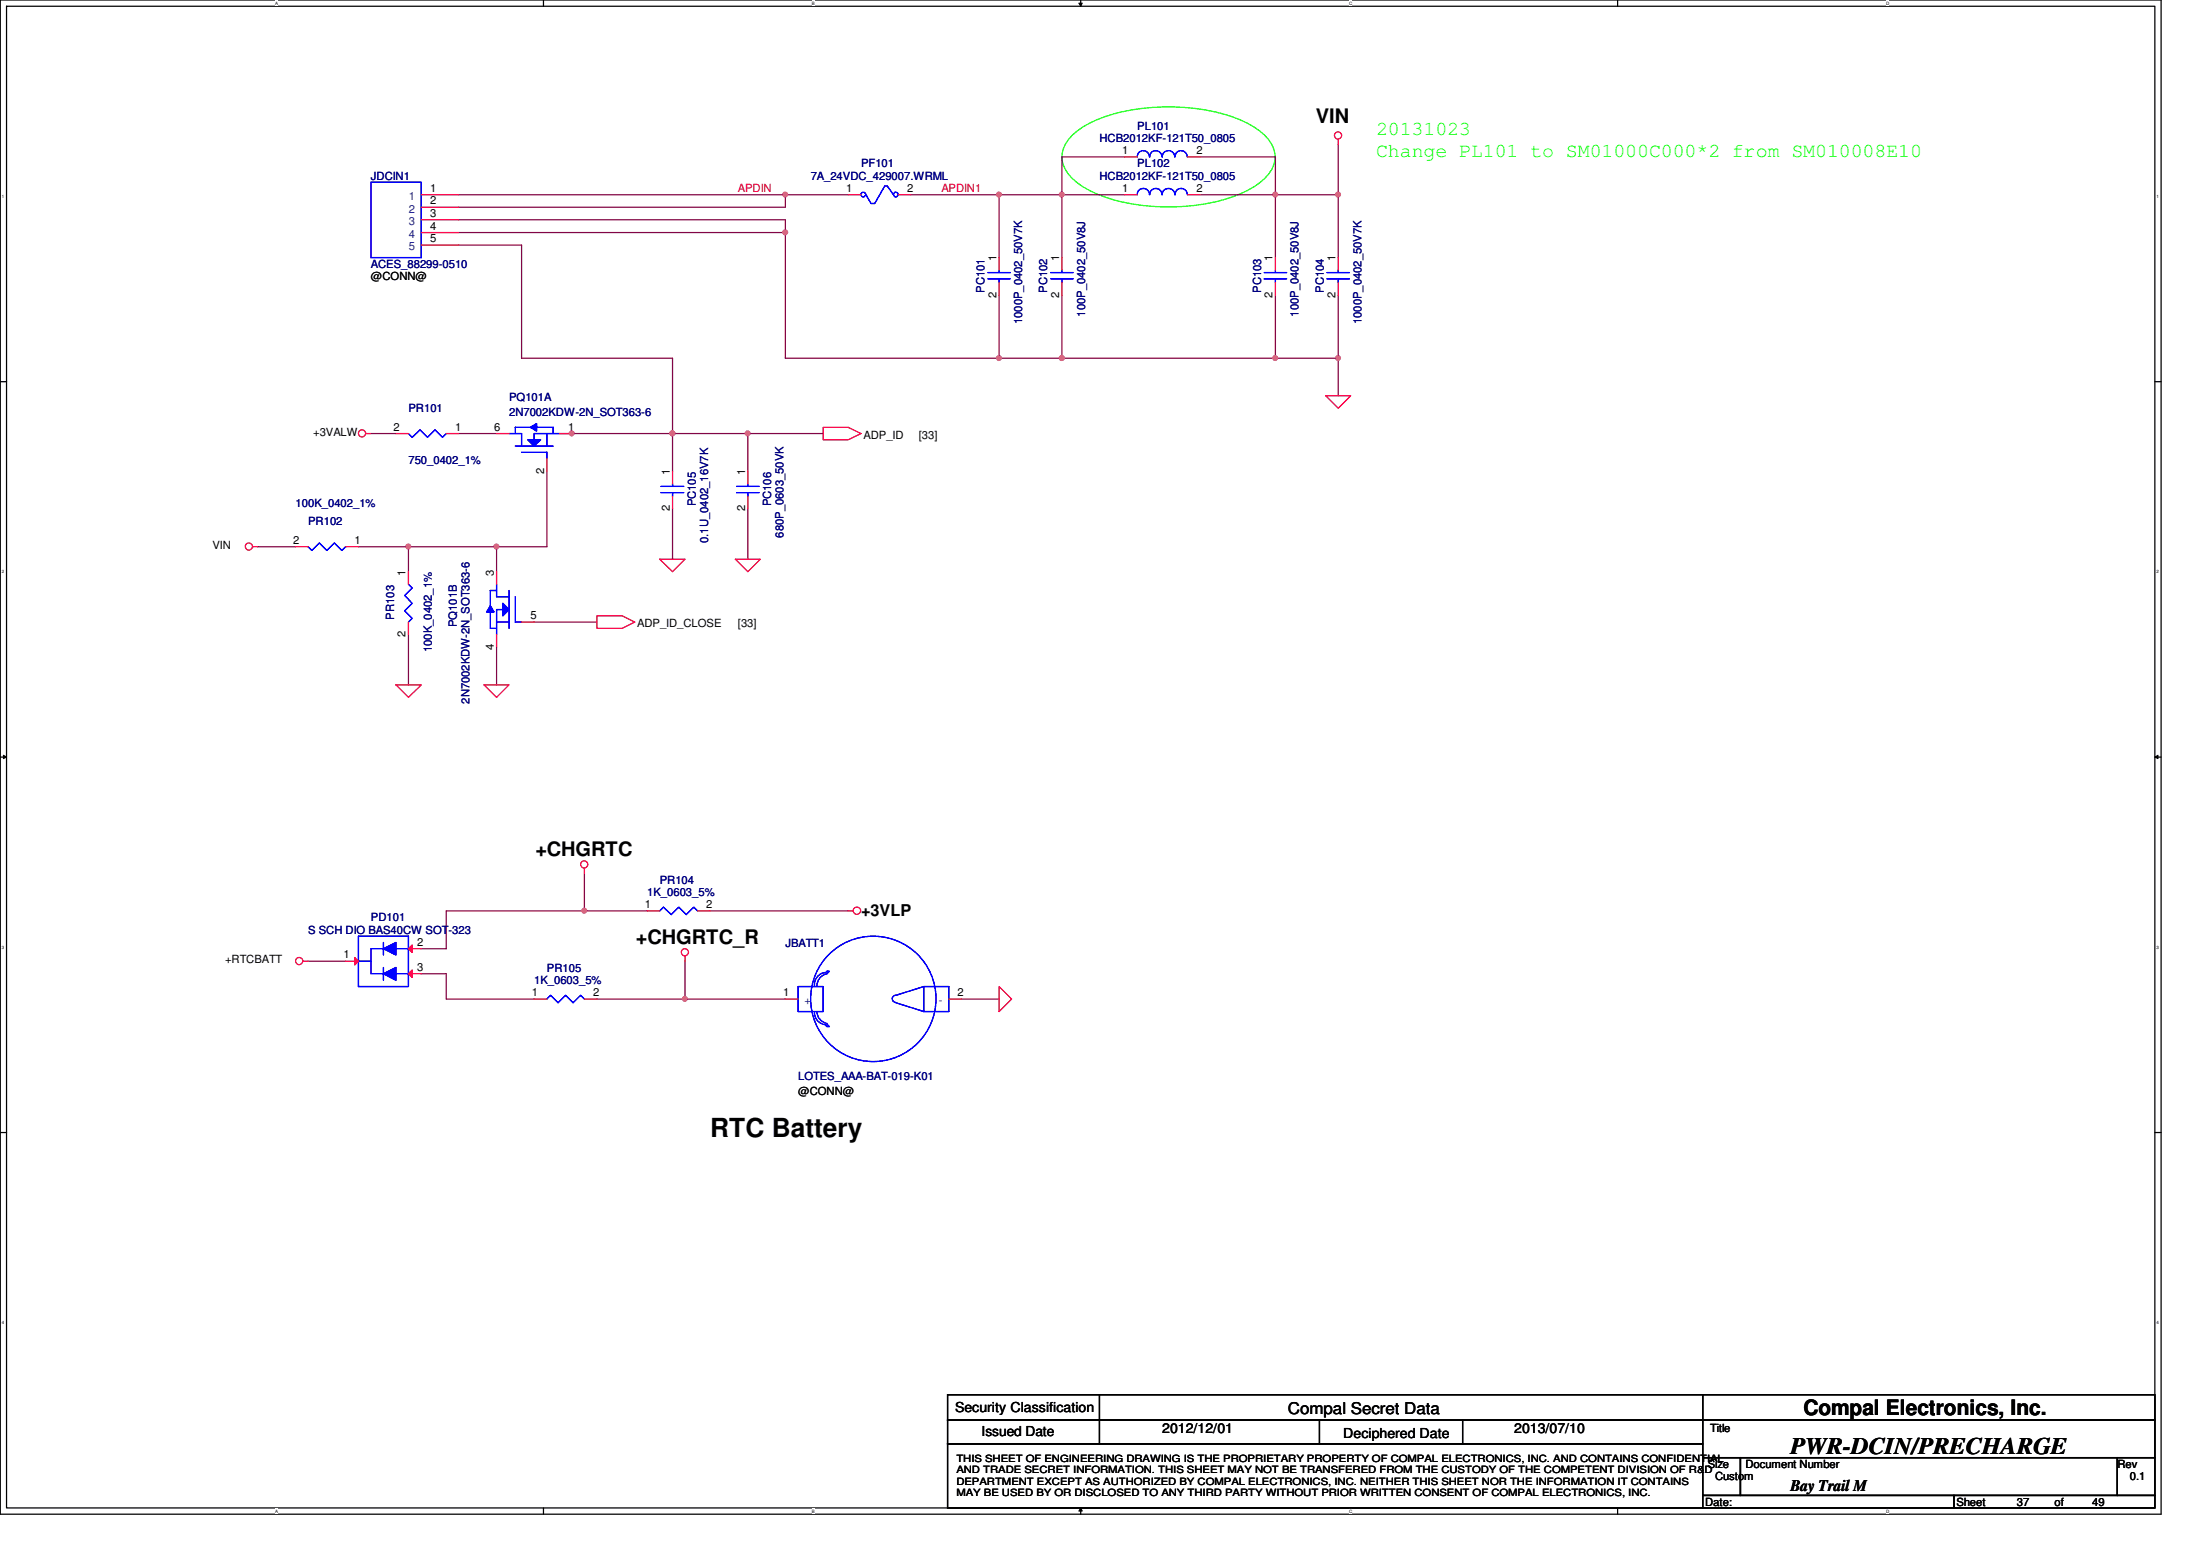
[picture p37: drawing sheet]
<svg xmlns="http://www.w3.org/2000/svg" width="297mm" height="210mm" viewBox="0 0 297 210" stroke-linecap="round" stroke-linejoin="round" font-family="sans-serif">
<defs><g id="words">
<text font-size="3.6" x="96.2" y="153.9">RTC Battery</text>
<text font-size="3.2" x="242.5" y="196.9">PWR-DCIN/PRECHARGE</text>
<text font-size="2.9" x="244.3" y="191.6">Compal Electronics, Inc.</text>
<g font-size="2.7">
<text x="178.2" y="16.7">VIN</text>
<text x="72.5" y="115.9">+CHGRTC</text>
<text x="86.1" y="127.8">+CHGRTC_R</text>
</g>
<g font-size="2.7" fill="#0f0">
<text x="186.4" y="18.3">20131023</text>
<text x="186.4" y="21.3">Change PL101 to SM01000C000*2 from SM010008E10</text>
</g>
<g font-size="2.2">
<text x="116.6" y="124.1">+3VLP</text>
<text x="174.5" y="191.4">Compal Secret Data</text>
<text x="242.5" y="201.9">Bay Trail M</text>
</g>
<g font-size="1.9">
<text x="129.4" y="191.3">Security Classification</text>
<text x="133" y="194.5">Issued Date</text>
<text x="157.4" y="194">2012/12/01</text>
<text x="181.9" y="194.7">Deciphered Date</text>
<text x="205.1" y="194">2013/07/10</text>
</g>
<g font-size="1.5" fill="#000080">
<text x="154" y="17.6">PL101</text>
<text x="116.6" y="22.6">PF101</text>
<text x="148.9" y="19.3">HCB2012KF-121T50_0805</text>
<text x="154" y="22.6">PL102</text>
<text x="50.2" y="24.4">JDCIN1</text>
<text x="109.8" y="24.4">7A_24VDC_429007.WRML</text>
<text x="148.9" y="24.4">HCB2012KF-121T50_0805</text>
<text x="50.2" y="36.3">ACES_88299-0510</text>
<text x="133.3" y="39.7" transform="rotate(-90 133.3 39.7)">PC101</text>
<text x="141.9" y="39.7" transform="rotate(-90 141.9 39.7)">PC102</text>
<text x="170.8" y="39.7" transform="rotate(-90 170.8 39.7)">PC103</text>
<text x="179.3" y="39.7" transform="rotate(-90 179.3 39.7)">PC104</text>
<text x="138.5" y="43.9" transform="rotate(-90 138.5 43.9)">1000P_0402_50V7K</text>
<text x="147" y="42.9" transform="rotate(-90 147 42.9)">100P_0402_50V8J</text>
<text x="175.9" y="42.9" transform="rotate(-90 175.9 42.9)">100P_0402_50V8J</text>
<text x="184.4" y="43.9" transform="rotate(-90 184.4 43.9)">1000P_0402_50V7K</text>
<text x="55.3" y="55.8">PR101</text>
<text x="69" y="54.3">PQ101A</text>
<text x="69" y="56.3">2N7002KDW-2N_SOT363-6</text>
<text x="55.3" y="62.8">750_0402_1%</text>
<text x="40" y="68.6">100K_0402_1%</text>
<text x="41.7" y="71.2">PR102</text>
<text x="94.2" y="68.6" transform="rotate(-90 94.2 68.6)">PC105</text>
<text x="104.4" y="68.6" transform="rotate(-90 104.4 68.6)">PC106</text>
<text x="95.9" y="73.5" transform="rotate(-90 95.9 73.5)">0.1U_0402_16V7K</text>
<text x="106.1" y="72.8" transform="rotate(-90 106.1 72.8)">680P_0603_50VK</text>
<text x="53.4" y="83.9" transform="rotate(-90 53.4 83.9)">PR103</text>
<text x="58.5" y="88.3" transform="rotate(-90 58.5 88.3)">100K_0402_1%</text>
<text x="61.9" y="84.9" transform="rotate(-90 61.9 84.9)">PQ101B</text>
<text x="63.6" y="95.3" transform="rotate(-90 63.6 95.3)">2N7002KDW-2N_SOT363-6</text>
<text x="89.4" y="119.7">PR104</text>
<text x="50.2" y="124.8">PD101</text>
<text x="87.7" y="121.4">1K_0603_5%</text>
<text x="41.7" y="126.5">S SCH DIO BAS40CW SOT-323</text>
<text x="74.1" y="131.6">PR105</text>
<text x="106.4" y="128.2">JBATT1</text>
<text x="72.3" y="133.3">1K_0603_5%</text>
<text x="108.1" y="146.2">LOTES_AAA-BAT-019-K01</text>
</g>
<g font-size="1.5">
<text x="152" y="20.9">1</text>
<text x="162" y="20.9">2</text>
<text x="58.2" y="26">1</text>
<text x="58.2" y="27.7">2</text>
<text x="58.2" y="29.4">3</text>
<text x="114.6" y="26">1</text>
<text x="122.9" y="26">2</text>
<text x="152" y="26">1</text>
<text x="162" y="26">2</text>
<text x="58.2" y="31.1">4</text>
<text x="58.2" y="32.8">5</text>
<text x="135" y="35.4" transform="rotate(-90 135 35.4)">1</text>
<text x="143.5" y="35.4" transform="rotate(-90 143.5 35.4)">1</text>
<text x="172.4" y="35.4" transform="rotate(-90 172.4 35.4)">1</text>
<text x="180.9" y="35.4" transform="rotate(-90 180.9 35.4)">1</text>
<text x="50.2" y="38">@CONN@</text>
<text x="135" y="40.3" transform="rotate(-90 135 40.3)">2</text>
<text x="143.5" y="40.3" transform="rotate(-90 143.5 40.3)">2</text>
<text x="172.4" y="40.3" transform="rotate(-90 172.4 40.3)">2</text>
<text x="180.9" y="40.3" transform="rotate(-90 180.9 40.3)">2</text>
<text x="42.4" y="59.1">+3VALW</text>
<text x="53.3" y="58.3">2</text>
<text x="61.6" y="58.3">1</text>
<text x="66.9" y="58.3">6</text>
<text x="77" y="58.3">1</text>
<text x="117" y="59.4">ADP_ID</text>
<text x="124.5" y="59.4">[33]</text>
<text x="73.7" y="64.1" transform="rotate(-90 73.7 64.1)">2</text>
<text x="90.7" y="64.3" transform="rotate(-90 90.7 64.3)">1</text>
<text x="100.9" y="64.3" transform="rotate(-90 100.9 64.3)">1</text>
<text x="90.7" y="69.3" transform="rotate(-90 90.7 69.3)">2</text>
<text x="100.9" y="69.3" transform="rotate(-90 100.9 69.3)">2</text>
<text x="28.8" y="74.4">VIN</text>
<text x="39.7" y="73.7">2</text>
<text x="48" y="73.7">1</text>
<text x="54.9" y="77.9" transform="rotate(-90 54.9 77.9)">1</text>
<text x="66.9" y="77.9" transform="rotate(-90 66.9 77.9)">3</text>
<text x="71.8" y="83.9">5</text>
<text x="54.9" y="86.3" transform="rotate(-90 54.9 86.3)">2</text>
<text x="66.9" y="88" transform="rotate(-90 66.9 88)">4</text>
<text x="86.3" y="85">ADP_ID_CLOSE</text>
<text x="99.9" y="85">[33]</text>
<text x="87.3" y="123">1</text>
<text x="95.7" y="123">2</text>
<text x="30.5" y="130.4">+RTCBATT</text>
<text x="46.5" y="129.8">1</text>
<text x="56.5" y="128.1">2</text>
<text x="56.5" y="131.5">3</text>
<text x="72" y="134.9">1</text>
<text x="80.3" y="134.9">2</text>
<text x="106.1" y="134.9">1</text>
<text x="129.7" y="134.9">2</text>
<text x="108.1" y="148.3">@CONN@</text>
<text x="231.6" y="193.9">Title</text>
<text x="231" y="203.9">Date:</text>
<text x="231.3" y="198.8">Size</text>
<text x="232.3" y="200.5">Custom</text>
<text x="236.4" y="198.8">Document Number</text>
<text x="265" y="203.9">Sheet</text>
<text x="273.2" y="203.9">37</text>
<text x="278.3" y="203.9">of</text>
<text x="283.4" y="203.9">49</text>
<text x="286.8" y="198.8">Rev</text>
<text x="288.5" y="200.5">0.1</text>
</g>
<g font-size="1.5" fill="#004080">
<text x="55.4" y="27.1">1</text>
<text x="55.4" y="28.8">2</text>
<text x="55.4" y="30.5">3</text>
<text x="55.4" y="32.2">4</text>
<text x="55.4" y="33.9">5</text>
<text x="109" y="136">+</text>
<text x="127.2" y="136">-</text>
</g>
<g font-size="1.5" fill="#f00">
<text x="99.9" y="26">APDIN</text>
<text x="127.5" y="26">APDIN1</text>
</g>
<g font-size="1.4">
<text x="129.5" y="198">THIS SHEET OF ENGINEERING DRAWING IS THE PROPRIETARY PROPERTY OF COMPAL ELECTRONICS, INC. AND CONTAINS CONFIDENTIAL</text>
<text x="129.5" y="199.5">AND TRADE SECRET INFORMATION. THIS SHEET MAY NOT BE TRANSFERED FROM THE CUSTODY OF THE COMPETENT DIVISION OF R&amp;D</text>
<text x="129.5" y="201.1">DEPARTMENT EXCEPT AS AUTHORIZED BY COMPAL ELECTRONICS, INC. NEITHER THIS SHEET NOR THE INFORMATION IT CONTAINS</text>
<text x="129.5" y="202.6">MAY BE USED BY OR DISCLOSED TO ANY THIRD PARTY WITHOUT PRIOR WRITTEN CONSENT OF COMPAL ELECTRONICS, INC.</text>
</g>
<g font-size=".6">
<text x="37.2" y=".6">A</text>
<text x="110" y=".6">B</text>
<text x="182.7" y=".6">C</text>
<text x="255.5" y=".6">D</text>
<text x=".3" y="26.8">1</text>
<text x="292.1" y="26.8">1</text>
<text x=".3" y="77.6">2</text>
<text x="292.1" y="77.6">2</text>
<text x=".3" y="128.5">3</text>
<text x="292.1" y="128.5">3</text>
<text x=".3" y="179.3">4</text>
<text x="292.1" y="179.3">4</text>
<text x="37.2" y="204.9">A</text>
<text x="110" y="204.9">B</text>
<text x="182.7" y="204.9">C</text>
<text x="255.5" y="204.9">D</text>
</g>
</g></defs>
<path d="M0 0h292.7v205.1h-292.7zM.9 .8h291v203.4h-291z" fill="none" stroke="#000" stroke-width=".17"/>
<g fill="#fff">
<path d="M37.2 .1h.4v.7h-.4z"/>
<path d="M37.2 204.3h.4v.7h-.4z"/>
</g>
<path d="M73.6 0v.8M73.6 204.2v.9" fill="none" stroke="#000" stroke-width=".17"/>
<g fill="#fff">
<path d="M110 .1h.4v.7h-.4z"/>
<path d="M110 204.3h.4v.7h-.4z"/>
</g>
<path d="M146.4 0v.8M146.4 204.2v.9" fill="none" stroke="#000" stroke-width=".17"/>
<path d="M146.1 .4h.5l-.2 .4zM146.4 204.2l.2 .4h-.5z" fill="#000"/>
<path d="M146.1 .4h.5l-.2 .4zM146.4 204.2l.2 .4h-.5z" fill="none" stroke="#000" stroke-width=".14"/>
<g fill="#fff">
<path d="M182.7 .1h.4v.7h-.4z"/>
<path d="M182.7 204.3h.4v.7h-.4z"/>
</g>
<path d="M219.1 0v.8M219.1 204.2v.9" fill="none" stroke="#000" stroke-width=".17"/>
<g fill="#fff">
<path d="M255.5 .1h.3v.7h-.3z"/>
<path d="M255.5 204.3h.3v.7h-.3z"/>
<path d="M.3 26.2h.2v.7h-.2z"/>
<path d="M292.1 26.2h.3v.7h-.3z"/>
<path d="M.3 77.1h.2v.7h-.2z"/>
<path d="M292.1 77.1h.3v.7h-.3z"/>
</g>
<path d="M0 51.7h.9M291.9 51.7h.8" fill="none" stroke="#000" stroke-width=".17"/>
<g fill="#fff">
<path d="M.3 127.9h.2v.7h-.2z"/>
<path d="M292.1 127.9h.3v.7h-.3z"/>
</g>
<path d="M0 102.5h.9M291.9 102.5h.8" fill="none" stroke="#000" stroke-width=".17"/>
<path d="M.5 102.3l.4 .2-.4 .2zM291.9 102.5l.4-.2v.4z" fill="#000"/>
<path d="M.5 102.3l.4 .2-.4 .2zM291.9 102.5l.4-.2v.4z" fill="none" stroke="#000" stroke-width=".14"/>
<g fill="#fff">
<path d="M.3 178.8h.2v.6h-.2z"/>
<path d="M292.1 178.8h.3v.6h-.3z"/>
</g>
<path d="M0 153.4h.9M291.9 153.4h.8" fill="none" stroke="#000" stroke-width=".17"/>
<path d="M145.3 18.3a14.3 14.3 0 0 1 6.6-3.1 28.6 28.6 0 0 1 15.4 .8 8.9 8.9 0 0 1 5 3.7 3.7 3.7 0 0 1-1.1 4.5 14.5 14.5 0 0 1-6.6 3.1 28.4 28.4 0 0 1-15.4-.8 9 9 0 0 1-5-3.7 3.7 3.7 0 0 1 1.1-4.5z" fill="none" stroke="#0f0" stroke-width=".17"/>
<path d="M92.8 130.2v5.1h-12" fill="none" stroke="#800040" stroke-width=".17"/>
<circle cx="92.8" cy="135.3" r=".32" fill="#f0f"/>
<circle cx="92.8" cy="135.3" r=".32" fill="none" stroke="#f0f" stroke-width=".17"/>
<path d="M123.4 26.4h11.9M143.8 26.4h8.5M106.4 48.5h28.9" fill="none" stroke="#800040" stroke-width=".17"/>
<circle cx="143.8" cy="26.3" r=".32" fill="#f0f"/>
<circle cx="143.8" cy="26.3" r=".32" fill="none" stroke="#f0f" stroke-width=".17"/>
<path d="M143.8 48.5h29" fill="none" stroke="#800040" stroke-width=".17"/>
<circle cx="143.8" cy="48.5" r=".32" fill="#f0f"/>
<circle cx="143.8" cy="48.5" r=".32" fill="none" stroke="#f0f" stroke-width=".17"/>
<path d="M181.3 26.4v8.5M181.3 48.5v5.1" fill="none" stroke="#800040" stroke-width=".17"/>
<circle cx="181.2" cy="48.5" r=".32" fill="#f0f"/>
<circle cx="181.2" cy="48.5" r=".32" fill="none" stroke="#f0f" stroke-width=".17"/>
<path d="M135.3 48.5h8.5" fill="none" stroke="#800040" stroke-width=".17"/>
<circle cx="143.8" cy="48.5" r=".32" fill="#f0f"/>
<circle cx="143.8" cy="48.5" r=".32" fill="none" stroke="#f0f" stroke-width=".17"/>
<circle cx="135.3" cy="48.5" r=".32" fill="#f0f"/>
<circle cx="135.3" cy="48.5" r=".32" fill="none" stroke="#f0f" stroke-width=".17"/>
<path d="M135.3 26.4v8.5M143.8 26.4v8.5" fill="none" stroke="#800040" stroke-width=".17"/>
<circle cx="135.3" cy="26.3" r=".32" fill="#f0f"/>
<circle cx="135.3" cy="26.3" r=".32" fill="none" stroke="#f0f" stroke-width=".17"/>
<path d="M181.3 26.4h-8.5v8.5M135.3 40v8.5M143.8 40v8.5M172.8 40v8.5" fill="none" stroke="#800040" stroke-width=".17"/>
<circle cx="172.7" cy="26.3" r=".32" fill="#f0f"/>
<circle cx="172.7" cy="26.3" r=".32" fill="none" stroke="#f0f" stroke-width=".17"/>
<path d="M181.3 40v8.5h-8.5" fill="none" stroke="#800040" stroke-width=".17"/>
<circle cx="172.7" cy="48.5" r=".32" fill="#f0f"/>
<circle cx="172.7" cy="48.5" r=".32" fill="none" stroke="#f0f" stroke-width=".17"/>
<path d="M106.4 26.4h8.5" fill="none" stroke="#800040" stroke-width=".17"/>
<circle cx="106.4" cy="26.3" r=".32" fill="#f0f"/>
<circle cx="106.4" cy="26.3" r=".32" fill="none" stroke="#f0f" stroke-width=".17"/>
<path d="M181.3 19.6v6.8" fill="none" stroke="#800040" stroke-width=".17"/>
<circle cx="181.2" cy="26.3" r=".32" fill="#f0f"/>
<circle cx="181.2" cy="26.3" r=".32" fill="none" stroke="#f0f" stroke-width=".17"/>
<path d="M79.2 118.3v5.1h-18.8v5.1M60.4 131.9v3.4h11.9" fill="none" stroke="#800040" stroke-width=".17"/>
<circle cx="79.1" cy="123.3" r=".32" fill="#f0f"/>
<circle cx="79.1" cy="123.3" r=".32" fill="none" stroke="#f0f" stroke-width=".17"/>
<path d="M50.2 58.7h3.4M62.1 58.7h5.2M77.5 58.7h13.6M57.1 128.5h3.3M57.1 131.9h3.3M79.2 123.4h8.5" fill="none" stroke="#800040" stroke-width=".17"/>
<circle cx="77.4" cy="58.7" r=".32" fill="#f0f"/>
<circle cx="77.4" cy="58.7" r=".32" fill="none" stroke="#f0f" stroke-width=".17"/>
<path d="M34.9 74h5.1M55.3 74h12" fill="none" stroke="#800040" stroke-width=".17"/>
<circle cx="55.3" cy="74" r=".32" fill="#f0f"/>
<circle cx="55.3" cy="74" r=".32" fill="none" stroke="#f0f" stroke-width=".17"/>
<path d="M55.3 74v3.4M74.1 63.8v10.2h-6.8v3.4M55.3 85.9v6.8M67.3 87.6v5.1M96.2 123.4h18.7" fill="none" stroke="#800040" stroke-width=".17"/>
<circle cx="67.2" cy="74" r=".32" fill="#f0f"/>
<circle cx="67.2" cy="74" r=".32" fill="none" stroke="#f0f" stroke-width=".17"/>
<path d="M75.8 58.7h1.7M91.1 48.5v10.2M48.6 74h6.7M72.3 84.2h8.5" fill="none" stroke="#800040" stroke-width=".17"/>
<circle cx="91.1" cy="58.7" r=".32" fill="#f0f"/>
<circle cx="91.1" cy="58.7" r=".32" fill="none" stroke="#f0f" stroke-width=".17"/>
<path d="M101.3 58.7v5.1" fill="none" stroke="#800040" stroke-width=".17"/>
<circle cx="101.3" cy="58.7" r=".32" fill="#f0f"/>
<circle cx="101.3" cy="58.7" r=".32" fill="none" stroke="#f0f" stroke-width=".17"/>
<path d="M91.1 58.7v5.1" fill="none" stroke="#800040" stroke-width=".17"/>
<circle cx="91.1" cy="58.7" r=".32" fill="#f0f"/>
<circle cx="91.1" cy="58.7" r=".32" fill="none" stroke="#f0f" stroke-width=".17"/>
<path d="M62.1 33.2h8.5M62.1 31.5h44.3M91.1 58.7h20.4M91.1 68.9v6.8M101.3 68.9v6.8" fill="none" stroke="#800040" stroke-width=".17"/>
<circle cx="106.4" cy="31.5" r=".32" fill="#f0f"/>
<circle cx="106.4" cy="31.5" r=".32" fill="none" stroke="#f0f" stroke-width=".17"/>
<path d="M62.1 29.8h44.3v18.7M62.1 26.4h44.3v1.7h-44.3M70.6 33.2v15.3h20.5M152.3 21.3h-8.5v5.1h-8.5M162.5 21.3h10.3v5.1h-10.3M41.7 130.2h5.1M92.8 135.3h13.6M130.2 135.3h5.1" fill="none" stroke="#800040" stroke-width=".17"/>
<g fill="none" stroke="#f00" stroke-width=".17">
<path d="M181.3 18.9v.7M57.1 26.4h5M57.1 28.1h5M57.1 29.8h5M57.1 31.5h5M57.1 33.2h5M49.6 58.7h.6M53.6 58.7h1.7M60.4 58.7h1.7M111.5 57.9h3.4l1.7 .8-1.7 .9h-3.4zM179.6 53.6h3.4l-1.7 1.7zM34.2 74h.7"/>
<path d="M40 74h1.7M46.8 74h1.8M89.4 75.7h3.4l-1.7 1.7zM99.6 75.7h3.4l-1.7 1.7zM101.3 63.8v1.7M101.3 67.2v1.7M53.6 92.7h3.5l-1.8 1.7zM65.6 92.7h3.4l-1.7 1.7zM80.8 83.4h3.5l1.7 .8-1.7 .9h-3.5zM79.2 117.6v.7M41.1 130.2h.6M92.8 129.5v.7"/>
<path d="M106.4 135.3h1.7M114.9 123.4h.7M128.5 135.3h1.7M135.3 133.6l1.7 1.7-1.7 1.7z"/>
<circle cx="181.2" cy="18.3" r=".49"/>
<circle cx="49" cy="58.7" r=".49"/>
<circle cx="33.7" cy="74" r=".49"/>
<circle cx="79.1" cy="117.1" r=".49"/>
<circle cx="40.5" cy="130.1" r=".49"/>
<circle cx="92.8" cy="129" r=".49"/>
<circle cx="116.1" cy="123.3" r=".5"/>
</g>
<g fill="none" stroke="#000" stroke-width=".17">
<path d="M128.3 188.9h102.3v3.4h-102.3zM128.3 192.3h102.3v3.2h-102.3zM128.3 195.5h102.3v8.7h-102.3zM148.9 188.9v6.6M178.7 192.3v3.2M198.1 192.3v3.2M230.6 188.9h61.3v3.4h-61.3zM230.6 192.3h61.3v5.1h-61.3zM230.6 197.4h5.1v5.1h-5.1zM235.7 197.4h51.1v5.1h-51.1zM286.8 197.4h5.1v5.1h-5.1zM230.6 202.5h34.1v1.7h-34.1z"/>
<path d="M264.7 202.5h27.2v1.7h-27.2z"/>
</g>
<g fill="none" stroke="#00f" stroke-width=".17">
<path d="M50.2 24.7h6.9v10.2h-6.9zM55.3 58.7l.5 .5 1.1-1 1 1 1-1 1 1 .5-.5M70.6 58.7v1.7M74.1 58.7v1.7M41.7 74l.5 .5 1.1-1 1 1 1-1 1 1 .5-.5M69.8 60.4h5.1M70.6 61.3h3.5v.8M99.8 66.7h3M99.8 65.9h3M101.3 65.5v.4M101.3 66.7v.5M108.1 133.6h3.4v3.4h-3.4z"/>
<path d="M110.3 137a1.66 1.66 0 0 0 1.5 1.8M110.7 137a1.66 1.66 0 0 0 1.3 1.6M111.8 131.7a1.69 1.69 0 0 0-1.5 1.9M111.8 131.7l.2-.2h.3l-.3 .4a1.7 1.7 0 0 0-1.3 1.7M112 138.7l.3 .3h-.3l-.2-.2M121.4 135.8l3.7 1.2M125.1 133.6l-3.7 1.2a.49 .49 0 0 0-.6 .4 .49 .49 0 0 0 .5 .6M125.1 130.2h.1M125.1 133.6v3.4M125.1 133.6h3.4v3.4h-3.4"/>
<circle cx="118.3" cy="135.3" r="8.5"/>
</g>
<path d="M71.5 59.6h1.7l-.9 .8z" fill="#00f"/>
<path d="M69 58.7h1.6M69.8 57.9v.8M71.5 59.6h1.7l-.9 .8zM72.7 57.9h2.2M75.8 58.7h-3.5v.9" fill="none" stroke="#00f" stroke-width=".17"/>
<path d="M71.8 57.9l.9-.5v1z" fill="#00f"/>
<path d="M69.8 57.9h2M70.6 58.7v1.7M71.8 57.9l.9-.5v1zM74.1 58.7v1.7M74.9 57.9v.8M69.8 60.4h5.1M70.6 61.3h3.5v.8" fill="none" stroke="#00f" stroke-width=".17"/>
<path d="M71.5 59.6h1.7l-.9 .8z" fill="#00f"/>
<path d="M69 58.7h1.6M69.8 57.9v.8M71.5 59.6h1.7l-.9 .8zM72.7 57.9h2.2M75.8 58.7h-3.5v.9" fill="none" stroke="#00f" stroke-width=".17"/>
<path d="M71.8 57.9l.9-.5v1z" fill="#00f"/>
<path d="M69.8 57.9h2M71.8 57.9l.9-.5v1zM74.9 57.9v.8M69 80v5.1M67.3 84.2h1.7M67.3 80.8h1.7M69.8 80.8v3.4h.8" fill="none" stroke="#00f" stroke-width=".17"/>
<path d="M67.3 58.7h1.7M75.8 58.7h1.7M74.1 62.1v1.7" fill="none" stroke="#f00" stroke-width=".17"/>
<path d="M68.1 81.7l.9 .8-.9 .9z" fill="#00f"/>
<path d="M66.4 80h.9M67.3 79.1v1.7M66.4 82.9v2.2M68.1 82.5h-.8v3.4M68.1 81.7l.9 .8-.9 .9z" fill="none" stroke="#00f" stroke-width=".17"/>
<path d="M66.4 82l.5 .9h-1z" fill="#00f"/>
<path d="M66.4 80v2M69 80v5.1M66.4 82l.5 .9h-1zM66.4 85.1h.9M67.3 84.2h1.7M67.3 80.8h1.7M69.8 80.8v3.4h.8" fill="none" stroke="#00f" stroke-width=".17"/>
<path d="M68.1 81.7l.9 .8-.9 .9z" fill="#00f"/>
<path d="M66.4 80h.9M67.3 79.1v1.7M66.4 82.9v2.2M68.1 82.5h-.8v3.4M68.1 81.7l.9 .8-.9 .9z" fill="none" stroke="#00f" stroke-width=".17"/>
<path d="M66.4 82l.5 .9h-1z" fill="#00f"/>
<g fill="none" stroke="#00f" stroke-width=".17">
<path d="M117.3 26.4l.7 1.2h.5l1.3-2.4h.4l.8 1.2M133.8 37.8h3.1M133.8 36.9h3.1M135.3 36.6v.3M135.3 37.8v.5M142.3 37.8h3.1M142.3 36.9h3.1M143.8 36.6v.3M143.8 37.8v.5M154 21.3a.83 .83 0 0 1 .9-.9 .83 .83 0 0 1 .8 .9M154 26.4a.83 .83 0 0 1 .9-.9 .83 .83 0 0 1 .8 .9M155.7 21.3a.83 .83 0 0 1 .9-.9 .83 .83 0 0 1 .8 .9"/>
<path d="M155.7 26.4a.83 .83 0 0 1 .9-.9 .83 .83 0 0 1 .8 .9M157.4 21.3a.85 .85 0 0 1 .9-.9 .85 .85 0 0 1 .8 .9M157.4 26.4a.85 .85 0 0 1 .9-.9 .85 .85 0 0 1 .8 .9M159.2 21.3a.83 .83 0 0 1 .8-.9 .83 .83 0 0 1 .8 .9M159.2 26.4a.83 .83 0 0 1 .8-.9 .83 .83 0 0 1 .8 .9M179.7 37.8h3.1M179.7 36.9h3.1M181.3 36.6v.3M181.3 37.8v.5M55.3 79.1l.5 .5-1 1 1 1.1-1 1 1 1-.5 .5M66.4 80v2M89.5 66.7h3.1"/>
<path d="M89.5 65.9h3.1M91.1 65.5v.4M91.1 66.7v.5M66.4 82l.5 .9h-1zM66.4 85.1h.9M74.1 135.3l.5-.5 1 1 1-1 1 1 1-1 .6 .5"/>
<circle cx="116.9" cy="26.3" r=".32"/>
<circle cx="121.3" cy="26.3" r=".32"/>
</g>
<g fill="none" stroke="#f00" stroke-width=".17">
<path d="M114.9 26.4h1.7M121.7 26.4h1.7M135.3 34.9v1.7M135.3 38.3v1.7M143.8 34.9v1.7M143.8 38.3v1.7M152.3 21.3h1.7M152.3 26.4h1.7M160.9 21.3h1.6M160.9 26.4h1.6M181.3 34.9v1.7M181.3 38.3v1.7"/>
<path d="M55.3 77.4v1.7M67.3 77.4v1.7M91.1 63.8v1.7M91.1 67.2v1.7M55.3 84.2v1.7M67.3 85.9v1.7M70.6 84.2h1.7M72.3 135.3h1.8M79.2 135.3h1.6"/>
</g>
<path d="M51.9 128.5l1.7-.9v1.7z" fill="#00f"/>
<path d="M51.9 128.5l1.7-.9v1.7z" fill="none" stroke="#00f" stroke-width=".17"/>
<path d="M51.9 131.9l1.7-.9v1.8z" fill="#00f"/>
<path d="M48.6 126.8h6.7v6.8h-6.7zM48.6 130.2h1.6M51.9 127.6v1.7M51.9 131v1.8M51.9 128.5h-1.7v3.4h1.7M51.9 131.9l1.7-.9v1.8zM53.6 128.5h1.7M53.6 131.9h1.7" fill="none" stroke="#00f" stroke-width=".17"/>
<path d="M51.9 128.5l1.7-.9v1.7z" fill="#00f"/>
<path d="M51.9 128.5l1.7-.9v1.7z" fill="none" stroke="#00f" stroke-width=".17"/>
<path d="M51.9 131.9l1.7-.9v1.8z" fill="#00f"/>
<path d="M48.6 126.8h6.7v6.8h-6.7zM48.6 130.2h1.6M51.9 127.6v1.7M51.9 131v1.8M51.9 128.5h-1.7v3.4h1.7M51.9 131.9l1.7-.9v1.8zM53.6 128.5h1.7M53.6 131.9h1.7" fill="none" stroke="#00f" stroke-width=".17"/>
<path d="M55.3 128.5l.5-.5v1z" fill="#f00"/>
<path d="M55.3 128.5l.5-.5v1zM55.3 128.5h1.8" fill="none" stroke="#f00" stroke-width=".17"/>
<path d="M55.3 131.9l.5-.5v1z" fill="#f00"/>
<path d="M55.3 131.9l.5-.5v1zM55.3 131.9h1.8" fill="none" stroke="#f00" stroke-width=".17"/>
<path d="M48 129.7l.6 .5-.6 .5z" fill="#f00"/>
<path d="M172.8 34.9v1.7M172.8 38.3v1.7M46.8 130.2h1.8M48 129.7l.6 .5-.6 .5zM87.7 123.4h1.7M94.5 123.4h1.7" fill="none" stroke="#f00" stroke-width=".17"/>
<path d="M171.2 37.8h3.1M171.2 36.9h3.1M172.8 36.6v.3M172.8 37.8v.5M89.4 123.4l.5-.6 1 1.1 1-1.1 1.1 1.1 1-1.1 .5 .6" fill="none" stroke="#00f" stroke-width=".17"/>
<circle cx="92.8" cy="135.3" r=".32" fill="#f0f"/>
<circle cx="92.8" cy="135.3" r=".32" fill="none" stroke="#f0f" stroke-width=".17"/>
<circle cx="143.8" cy="26.3" r=".32" fill="#f0f"/>
<circle cx="143.8" cy="26.3" r=".32" fill="none" stroke="#f0f" stroke-width=".17"/>
<circle cx="143.8" cy="48.5" r=".32" fill="#f0f"/>
<circle cx="143.8" cy="48.5" r=".32" fill="none" stroke="#f0f" stroke-width=".17"/>
<circle cx="181.2" cy="48.5" r=".32" fill="#f0f"/>
<circle cx="181.2" cy="48.5" r=".32" fill="none" stroke="#f0f" stroke-width=".17"/>
<circle cx="143.8" cy="48.5" r=".32" fill="#f0f"/>
<circle cx="143.8" cy="48.5" r=".32" fill="none" stroke="#f0f" stroke-width=".17"/>
<circle cx="135.3" cy="48.5" r=".32" fill="#f0f"/>
<circle cx="135.3" cy="48.5" r=".32" fill="none" stroke="#f0f" stroke-width=".17"/>
<circle cx="135.3" cy="26.3" r=".32" fill="#f0f"/>
<circle cx="135.3" cy="26.3" r=".32" fill="none" stroke="#f0f" stroke-width=".17"/>
<circle cx="172.7" cy="26.3" r=".32" fill="#f0f"/>
<circle cx="172.7" cy="26.3" r=".32" fill="none" stroke="#f0f" stroke-width=".17"/>
<circle cx="172.7" cy="48.5" r=".32" fill="#f0f"/>
<circle cx="172.7" cy="48.5" r=".32" fill="none" stroke="#f0f" stroke-width=".17"/>
<circle cx="106.4" cy="26.3" r=".32" fill="#f0f"/>
<circle cx="106.4" cy="26.3" r=".32" fill="none" stroke="#f0f" stroke-width=".17"/>
<circle cx="181.2" cy="26.3" r=".32" fill="#f0f"/>
<circle cx="181.2" cy="26.3" r=".32" fill="none" stroke="#f0f" stroke-width=".17"/>
<circle cx="79.1" cy="123.3" r=".32" fill="#f0f"/>
<circle cx="79.1" cy="123.3" r=".32" fill="none" stroke="#f0f" stroke-width=".17"/>
<circle cx="77.4" cy="58.7" r=".32" fill="#f0f"/>
<circle cx="77.4" cy="58.7" r=".32" fill="none" stroke="#f0f" stroke-width=".17"/>
<circle cx="55.3" cy="74" r=".32" fill="#f0f"/>
<circle cx="55.3" cy="74" r=".32" fill="none" stroke="#f0f" stroke-width=".17"/>
<circle cx="67.2" cy="74" r=".32" fill="#f0f"/>
<circle cx="67.2" cy="74" r=".32" fill="none" stroke="#f0f" stroke-width=".17"/>
<circle cx="91.1" cy="58.7" r=".32" fill="#f0f"/>
<circle cx="91.1" cy="58.7" r=".32" fill="none" stroke="#f0f" stroke-width=".17"/>
<circle cx="101.3" cy="58.7" r=".32" fill="#f0f"/>
<circle cx="101.3" cy="58.7" r=".32" fill="none" stroke="#f0f" stroke-width=".17"/>
<circle cx="91.1" cy="58.7" r=".32" fill="#f0f"/>
<circle cx="91.1" cy="58.7" r=".32" fill="none" stroke="#f0f" stroke-width=".17"/>
<circle cx="106.4" cy="31.5" r=".32" fill="#f0f"/>
<circle cx="106.4" cy="31.5" r=".32" fill="none" stroke="#f0f" stroke-width=".17"/>
<use href="#words"/>
</svg>
